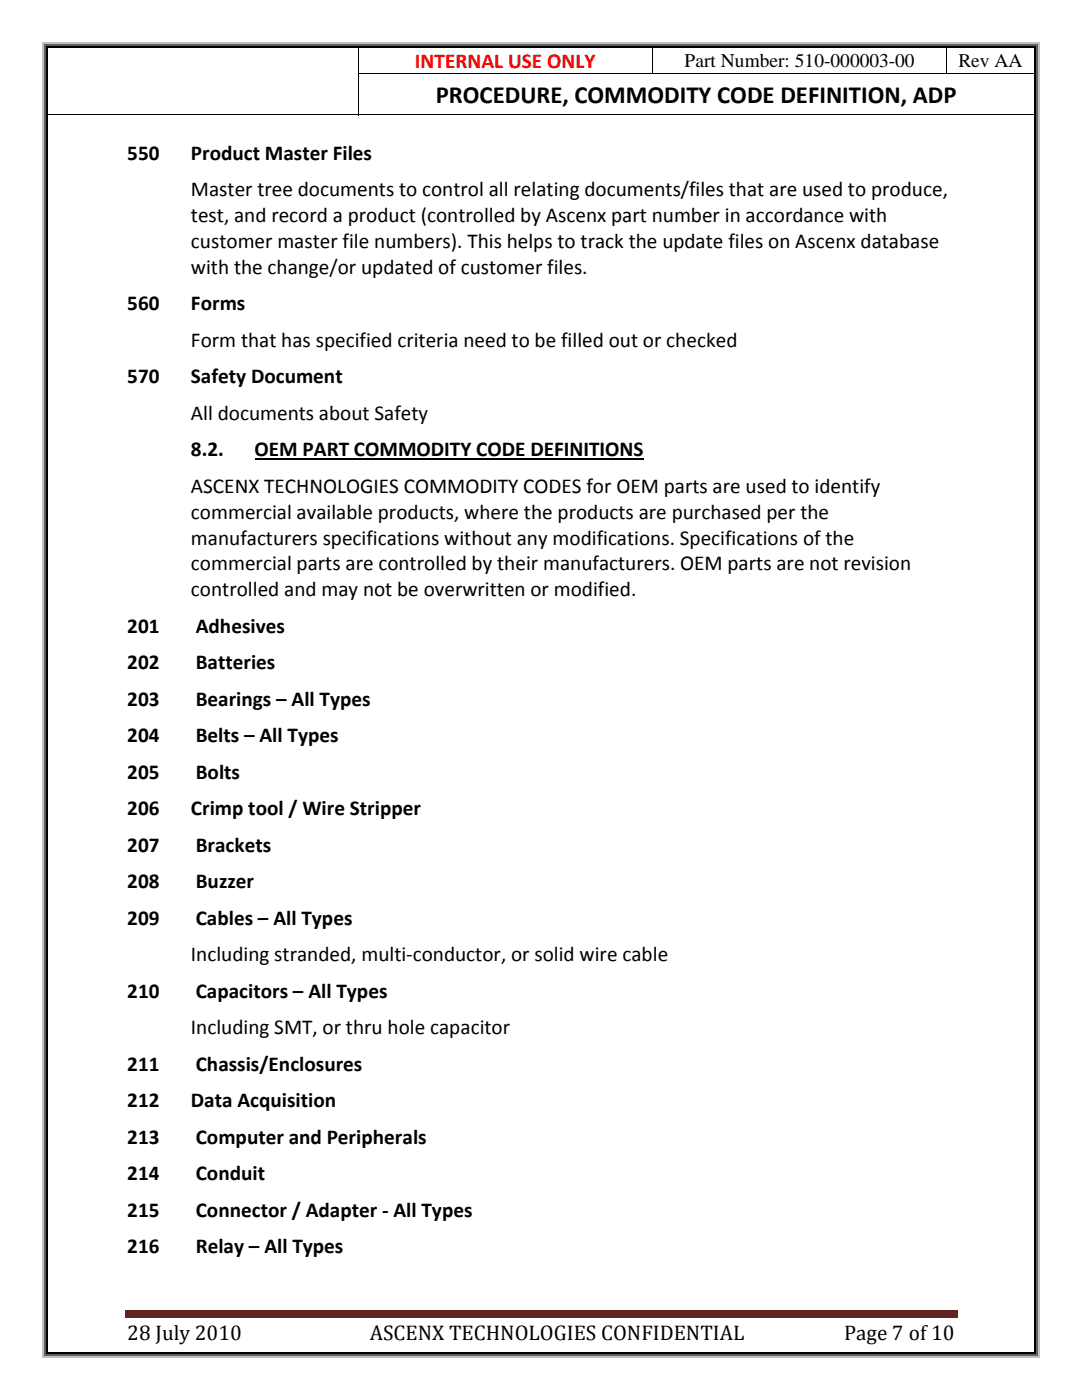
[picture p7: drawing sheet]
<svg xmlns="http://www.w3.org/2000/svg" width="216mm" height="279mm" viewBox="0 0 216 279" stroke-linecap="round" stroke-linejoin="round" font-family="sans-serif">
<defs><g id="words">
<text font-size="4.9" x="87" y="20.5">PROCEDURE, COMMODITY CODE DEFINITION, ADP</text>
<text font-size="4.2" fill="#f00" x="82.8" y="13.5">INTERNAL USE ONLY</text>
<g font-size="4.2">
<text x="25.4" y="31.9">550</text>
<text x="38.1" y="31.9">Product Master Files</text>
<text x="38.1" y="39.1">Master tree documents to control all relating documents/files that are used to produce,</text>
<text x="38.1" y="44.3">test, and record a product (controlled by Ascenx part number in accordance with</text>
<text x="38.1" y="49.5">customer master file numbers). This helps to track the update files on Ascenx database</text>
<text x="38.1" y="54.6">with the change/or updated of customer files.</text>
<text x="25.4" y="61.9">560</text>
<text x="38.1" y="61.9">Forms</text>
<text x="38.1" y="69.2">Form that has specified criteria need to be filled out or checked</text>
<text x="25.4" y="76.5">570</text>
<text x="38.1" y="76.5">Safety Document</text>
<text x="38.1" y="83.8">All documents about Safety</text>
<text x="38.1" y="91.1">8.2.</text>
<text x="50.8" y="91.1">OEM PART COMMODITY CODE DEFINITIONS</text>
<text x="38.1" y="98.3">ASCENX TECHNOLOGIES COMMODITY CODES for OEM parts are used to identify</text>
<text x="38.1" y="103.5">commercial available products, where the products are purchased per the</text>
<text x="38.1" y="108.7">manufacturers specifications without any modifications. Specifications of the</text>
<text x="38.1" y="113.8">commercial parts are controlled by their manufacturers. OEM parts are not revision</text>
<text x="38.1" y="119">controlled and may not be overwritten or modified.</text>
<text x="25.4" y="126.3">201</text>
<text x="39.1" y="126.3">Adhesives</text>
<text x="25.4" y="133.6">202</text>
<text x="39.1" y="133.6">Batteries</text>
<text x="25.4" y="140.9">203</text>
<text x="39.1" y="140.9">Bearings – All Types</text>
<text x="25.4" y="148.1">204</text>
<text x="39.1" y="148.1">Belts – All Types</text>
<text x="25.4" y="155.4">205</text>
<text x="39.1" y="155.4">Bolts</text>
<text x="25.4" y="162.7">206</text>
<text x="38.1" y="162.7">Crimp tool / Wire Stripper</text>
<text x="25.4" y="170">207</text>
<text x="39.1" y="170">Brackets</text>
<text x="25.4" y="177.3">208</text>
<text x="39.1" y="177.3">Buzzer</text>
<text x="25.4" y="184.6">209</text>
<text x="39.1" y="184.6">Cables – All Types</text>
<text x="38.1" y="191.9">Including stranded, multi‐conductor, or solid wire cable</text>
<text x="25.4" y="199.1">210</text>
<text x="39.1" y="199.1">Capacitors – All Types</text>
<text x="38.1" y="206.4">Including SMT, or thru hole capacitor</text>
<text x="25.4" y="213.7">211</text>
<text x="39.1" y="213.7">Chassis/Enclosures</text>
<text x="25.4" y="221">212</text>
<text x="38.1" y="221">Data Acquisition</text>
<text x="25.4" y="228.3">213</text>
<text x="39.1" y="228.3">Computer and Peripherals</text>
<text x="25.4" y="235.6">214</text>
<text x="39.1" y="235.6">Conduit</text>
<text x="25.4" y="242.8">215</text>
<text x="39.1" y="242.8">Connector / Adapter ‐ All Types</text>
<text x="25.4" y="250.1">216</text>
<text x="39.1" y="250.1">Relay – All Types</text>
<text x="25.4" y="267.4">28 July 2010</text>
<text x="73.8" y="267.4">ASCENX TECHNOLOGIES CONFIDENTIAL</text>
<text x="168.4" y="267.4">Page 7 of 10</text>
</g>
<g font-size="3.9">
<text x="136.6" y="13.5">Part Number: 510-000003-00</text>
<text x="191.2" y="13.5">Rev AA</text>
</g>
</g></defs>
<path d="M71.4 14.7h135M71.4 9.5v5.2M71.4 14.8v8.2M130.2 9.5v5.2M188.9 9.5v5.2M9.5 22.9h61.9M71.5 22.9h134.9" fill="none" stroke="#000" stroke-width=".2"/>
<path d="M24.9 261.4h166.1v1.1h-166.1z" fill="#622423"/>
<path d="M24.9 262.9h166.1" fill="none" stroke="#622423" stroke-width=".25"/>
<path d="M50.8 91.6h77.6" fill="none" stroke="#000" stroke-width=".38"/>
<g fill="#c0c0c0">
<path d="M8.5 8.5h.2v1h-.2z"/>
<path d="M8.5 8.5h1v.2h-1z"/>
</g>
<g fill="#606060">
<path d="M8.7 8.7h.5v.8h-.5z"/>
<path d="M8.7 8.7h.8v.5h-.8z"/>
</g>
<path d="M9.2 9.2h.3v.3h-.3z" fill="#000"/>
<path d="M9.5 8.6h196.9" fill="none" stroke="#c0c0c0" stroke-width=".25"/>
<path d="M9.5 8.7h196.9v.5h-196.9z" fill="#606060"/>
<path d="M9.5 9.4h196.9" fill="none" stroke="#000" stroke-width=".25"/>
<g fill="#c0c0c0">
<path d="M207.2 8.5h.2v1h-.2z"/>
<path d="M206.4 8.5h1v.2h-1z"/>
</g>
<g fill="#606060">
<path d="M206.7 8.7h.5v.8h-.5z"/>
<path d="M206.4 8.7h.8v.5h-.8z"/>
</g>
<path d="M206.4 9.2h.3v.3h-.3z" fill="#000"/>
<path d="M8.6 9.5v260.4" fill="none" stroke="#c0c0c0" stroke-width=".25"/>
<path d="M8.7 9.5h.5v260.4h-.5z" fill="#606060"/>
<path d="M9.4 9.5v260.4" fill="none" stroke="#000" stroke-width=".25"/>
<path d="M207.3 9.5v260.4" fill="none" stroke="#c0c0c0" stroke-width=".25"/>
<path d="M206.7 9.5h.5v260.4h-.5z" fill="#606060"/>
<path d="M206.5 9.5v260.4" fill="none" stroke="#000" stroke-width=".25"/>
<g fill="#c0c0c0">
<path d="M8.5 269.9h.2v1h-.2z"/>
<path d="M8.5 270.7h1v.2h-1z"/>
</g>
<g fill="#606060">
<path d="M8.7 269.9h.5v.8h-.5z"/>
<path d="M8.7 270.2h.8v.5h-.8z"/>
</g>
<path d="M9.2 269.9h.3v.3h-.3z" fill="#000"/>
<path d="M9.5 270.8h196.9" fill="none" stroke="#c0c0c0" stroke-width=".25"/>
<path d="M9.5 270.2h196.9v.5h-196.9z" fill="#606060"/>
<path d="M9.5 270h196.9" fill="none" stroke="#000" stroke-width=".25"/>
<g fill="#c0c0c0">
<path d="M207.2 269.9h.2v1h-.2z"/>
<path d="M206.4 270.7h1v.2h-1z"/>
</g>
<g fill="#606060">
<path d="M206.7 269.9h.5v.8h-.5z"/>
<path d="M206.4 270.2h.8v.5h-.8z"/>
</g>
<path d="M206.4 269.9h.3v.3h-.3z" fill="#000"/>
<use href="#words"/>
</svg>
